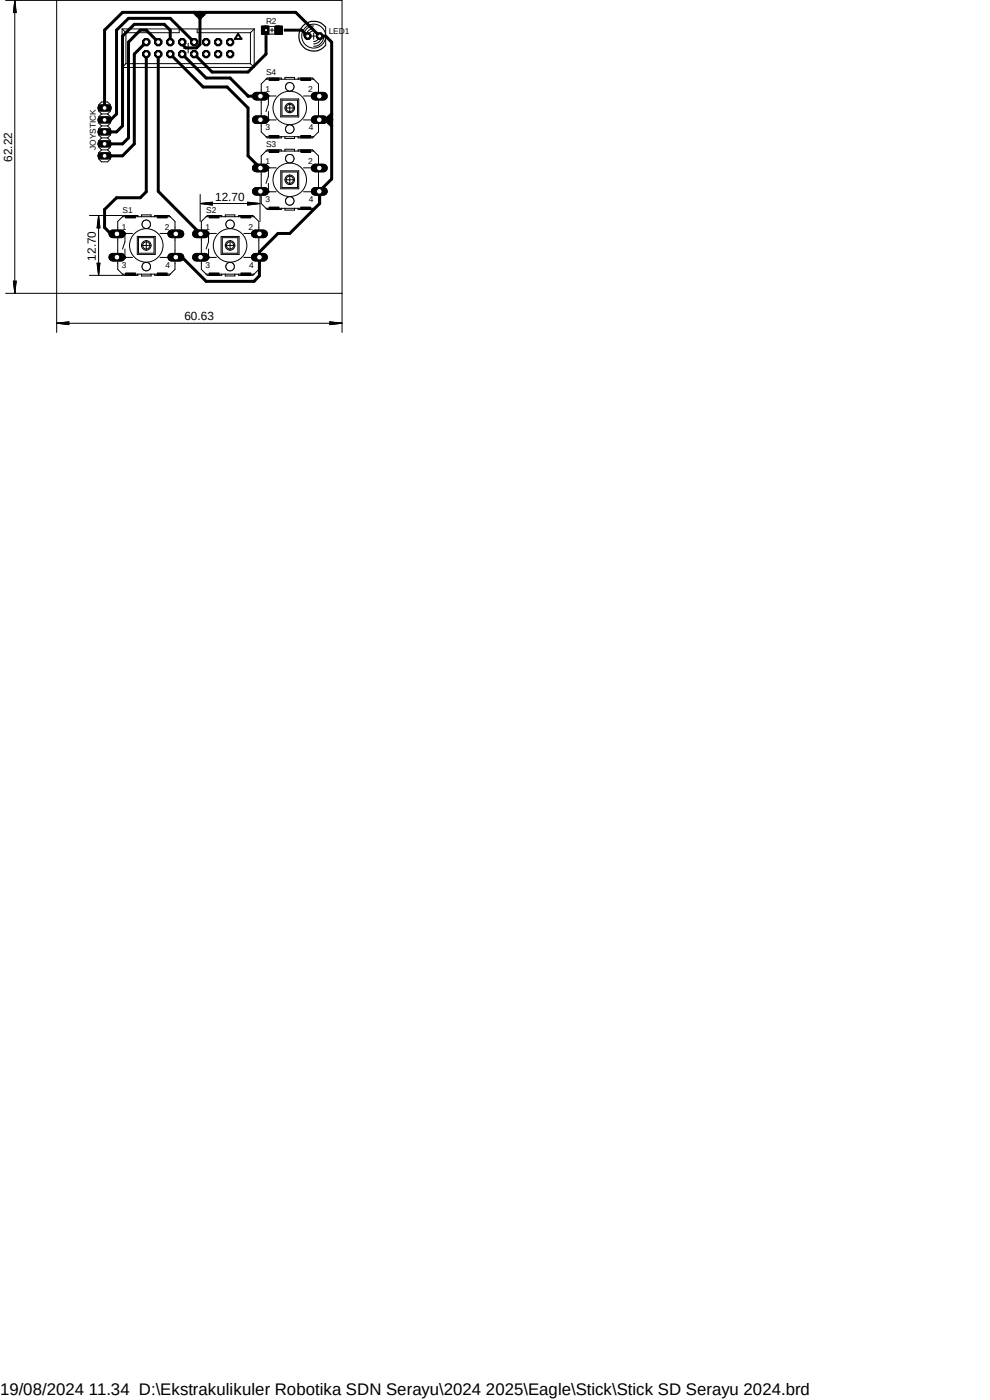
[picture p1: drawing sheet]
<svg xmlns="http://www.w3.org/2000/svg" width="210mm" height="297mm" viewBox="0 0 210 297" stroke-linecap="round" stroke-linejoin="round" font-family="sans-serif">
<defs><g id="words">
<text font-size="3.6" x="0" y="296">19/08/2024 11.34 D:\Ekstrakulikuler Robotika SDN Serayu\2024 2025\Eagle\Stick\Stick SD Serayu 2024.brd</text>
<g font-size="2.5">
<text x="2.6" y="34.3" transform="rotate(-90 2.6 34.3)">62.22</text>
<text x="45.6" y="42.6">12.70</text>
<text x="20.3" y="55.3" transform="rotate(-90 20.3 55.3)">12.70</text>
<text x="39.1" y="68">60.63</text>
</g>
<g font-size="1.8">
<text x="56.4" y="5.2">R2</text>
<text x="69.7" y="7.2">LED1</text>
<text x="56.4" y="15.9">S4</text>
<text x="56.3" y="19.6">1</text>
<text x="65.4" y="19.6">2</text>
<text x="56.3" y="27.6">3</text>
<text x="65.5" y="27.6">4</text>
<text x="20.4" y="31.9" transform="rotate(-90 20.4 31.9)">JOYSTICK</text>
<text x="56.3" y="34.8">1</text>
<text x="56.4" y="31.2">S3</text>
<text x="65.4" y="34.8">2</text>
<text x="26" y="45.1">S1</text>
<text x="43.7" y="45.1">S2</text>
<text x="56.3" y="42.8">3</text>
<text x="65.5" y="42.8">4</text>
<text x="25.9" y="48.8">1</text>
<text x="35" y="48.8">2</text>
<text x="43.6" y="48.8">1</text>
<text x="52.7" y="48.8">2</text>
<text x="25.9" y="56.8">3</text>
<text x="35.1" y="56.8">4</text>
<text x="43.6" y="56.8">3</text>
<text x="52.9" y="56.8">4</text>
</g>
</g></defs>
<path d="M0 0l74.8 70.7M74.8 0l-74.8 70.7" fill="none" stroke="#fff" stroke-width=".21"/>
<g fill="none" stroke="#000" stroke-width=".21">
<path d="M1.2 .1h10.8M3.1 .1v62M3.1 .1l.4 2.6h-.7zM3.1 .1l-.1 2.6M3.1 .1l.2 2.6M3.1 .1l-.2 2.6M3.1 .1l.3 2.6M55.5 5.5h1.6v1.8h-1.6zM58.3 5.5h1.6v1.8h-1.6zM2.8 59.6h.7l-.4 2.5zM2.9 59.6l.2 2.5M3 59.6l.1 2.5"/>
<path d="M3.3 59.6l-.2 2.5M3.4 59.6l-.3 2.5M19 45.7h7M19 58.4h7M20.6 55.8h.6l-.3 2.6zM20.7 55.8l.2 2.6M20.8 55.8l.1 2.6M20.9 45.8v12.6M20.9 45.8l.3 2.5h-.6zM20.9 45.8l-.1 2.5M20.9 45.8l.1 2.5M20.9 45.8l-.2 2.5"/>
<path d="M20.9 45.8l.3 2.5M21 55.8l-.1 2.6M21.2 55.8l-.3 2.6M42.5 41.2v5.8M42.5 43.2h12.6M42.5 43.2l2.5-.3v.6zM42.5 43.2l2.5 .1M42.5 43.2l2.5 .3M45 43.1l-2.5 .1M52.5 42.9l2.6 .3-2.6 .3zM52.5 43.1l2.6 .1M55.1 43.2l-2.6 .1"/>
<path d="M55.1 43.2l-2.6 .3M55.2 41.2v5.8M1.2 62.2h10.8v8.3M12.1 68.6h60.4M12.1 68.6l2.5-.4v.7zM12.1 68.6l2.5 .1M12.1 68.6l2.5 .2M14.6 68.5l-2.5 .1M14.6 68.3l-2.5 .3M70 68.2l2.5 .4-2.5 .3zM70 68.5l2.5 .1M70 68.3l2.5 .3"/>
<path d="M72.5 68.6l-2.5 .1M72.5 68.6l-2.5 .2M72.6 62.2v8.3"/>
</g>
<g fill="#000">
<path d="M55.5 5.5h1.6v1.8h-1.6z" fill-rule="evenodd"/>
<path d="M58.3 5.5h1.6v1.8h-1.6z" fill-rule="evenodd"/>
</g>
<path d="M21.4 33.1h1.5" fill="none" stroke="#000" stroke-width="1.5"/>
<circle cx="22.2" cy="33.1" r=".51" fill="#fff"/>
<circle cx="22.2" cy="33.1" r=".51" fill="none" stroke="#000" stroke-width=".21"/>
<path d="M21.4 30.5h1.5" fill="none" stroke="#000" stroke-width="1.5"/>
<circle cx="22.2" cy="30.5" r=".51" fill="#fff"/>
<circle cx="22.2" cy="30.5" r=".51" fill="none" stroke="#000" stroke-width=".21"/>
<path d="M21.4 28h1.5" fill="none" stroke="#000" stroke-width="1.5"/>
<circle cx="22.2" cy="28" r=".51" fill="#fff"/>
<circle cx="22.2" cy="28" r=".51" fill="none" stroke="#000" stroke-width=".21"/>
<path d="M21.4 25.4h1.5" fill="none" stroke="#000" stroke-width="1.5"/>
<circle cx="22.2" cy="25.4" r=".51" fill="#fff"/>
<circle cx="22.2" cy="25.4" r=".51" fill="none" stroke="#000" stroke-width=".21"/>
<path d="M21.4 22.9h1.5" fill="none" stroke="#000" stroke-width="1.5"/>
<circle cx="22.2" cy="22.9" r=".51" fill="#fff"/>
<g fill="none" stroke="#000" stroke-width=".21">
<path d="M65 7h.6l.4 .4v.6l-.4 .3h-.6l-.4-.3v-.6z"/>
<circle cx="22.2" cy="22.9" r=".51"/>
</g>
<path d="M65 7h.6l.4 .4v.6l-.4 .3h-.6l-.4-.3v-.6z" fill-rule="evenodd" fill="#000"/>
<circle cx="65.3" cy="7.7" r=".43" fill="#fff"/>
<g fill="none" stroke="#000" stroke-width=".21">
<path d="M67.5 7h.6l.4 .4v.6l-.4 .3h-.6l-.4-.3v-.6z"/>
<circle cx="65.3" cy="7.7" r=".43"/>
</g>
<path d="M67.5 7h.6l.4 .4v.6l-.4 .3h-.6l-.4-.3v-.6z" fill-rule="evenodd" fill="#000"/>
<circle cx="67.8" cy="7.7" r=".43" fill="#fff"/>
<circle cx="67.8" cy="7.7" r=".43" fill="none" stroke="#000" stroke-width=".21"/>
<path d="M23.9 54.6h1.8" fill="none" stroke="#000" stroke-width="1.8"/>
<circle cx="24.8" cy="54.6" r=".6" fill="#fff"/>
<circle cx="24.8" cy="54.6" r=".6" fill="none" stroke="#000" stroke-width=".21"/>
<path d="M36.4 54.6h1.8" fill="none" stroke="#000" stroke-width="1.8"/>
<circle cx="37.3" cy="54.6" r=".6" fill="#fff"/>
<circle cx="37.3" cy="54.6" r=".6" fill="none" stroke="#000" stroke-width=".21"/>
<path d="M23.9 49.6h1.8" fill="none" stroke="#000" stroke-width="1.8"/>
<circle cx="24.8" cy="49.6" r=".6" fill="#fff"/>
<circle cx="24.8" cy="49.6" r=".6" fill="none" stroke="#000" stroke-width=".21"/>
<path d="M36.4 49.6h1.8" fill="none" stroke="#000" stroke-width="1.8"/>
<circle cx="37.3" cy="49.6" r=".6" fill="#fff"/>
<circle cx="37.3" cy="49.6" r=".6" fill="none" stroke="#000" stroke-width=".21"/>
<path d="M41.7 54.6h1.8" fill="none" stroke="#000" stroke-width="1.8"/>
<circle cx="42.5" cy="54.6" r=".6" fill="#fff"/>
<circle cx="42.5" cy="54.6" r=".6" fill="none" stroke="#000" stroke-width=".21"/>
<path d="M54.1 54.6h1.8" fill="none" stroke="#000" stroke-width="1.8"/>
<circle cx="55" cy="54.6" r=".6" fill="#fff"/>
<circle cx="55" cy="54.6" r=".6" fill="none" stroke="#000" stroke-width=".21"/>
<path d="M41.7 49.6h1.8" fill="none" stroke="#000" stroke-width="1.8"/>
<circle cx="42.5" cy="49.6" r=".6" fill="#fff"/>
<circle cx="42.5" cy="49.6" r=".6" fill="none" stroke="#000" stroke-width=".21"/>
<path d="M54.1 49.6h1.8" fill="none" stroke="#000" stroke-width="1.8"/>
<circle cx="55" cy="49.6" r=".6" fill="#fff"/>
<circle cx="55" cy="49.6" r=".6" fill="none" stroke="#000" stroke-width=".21"/>
<path d="M54.4 40.6h1.7" fill="none" stroke="#000" stroke-width="1.8"/>
<circle cx="55.2" cy="40.6" r=".6" fill="#fff"/>
<circle cx="55.2" cy="40.6" r=".6" fill="none" stroke="#000" stroke-width=".21"/>
<path d="M66.8 40.6h1.8" fill="none" stroke="#000" stroke-width="1.8"/>
<circle cx="67.7" cy="40.6" r=".6" fill="#fff"/>
<circle cx="67.7" cy="40.6" r=".6" fill="none" stroke="#000" stroke-width=".21"/>
<path d="M54.4 35.6h1.7" fill="none" stroke="#000" stroke-width="1.8"/>
<circle cx="55.2" cy="35.6" r=".6" fill="#fff"/>
<circle cx="55.2" cy="35.6" r=".6" fill="none" stroke="#000" stroke-width=".21"/>
<path d="M66.8 35.6h1.8" fill="none" stroke="#000" stroke-width="1.8"/>
<circle cx="67.7" cy="35.6" r=".6" fill="#fff"/>
<circle cx="67.7" cy="35.6" r=".6" fill="none" stroke="#000" stroke-width=".21"/>
<path d="M54.4 25.4h1.7" fill="none" stroke="#000" stroke-width="1.8"/>
<circle cx="55.2" cy="25.4" r=".6" fill="#fff"/>
<circle cx="55.2" cy="25.4" r=".6" fill="none" stroke="#000" stroke-width=".21"/>
<path d="M66.8 25.4h1.8" fill="none" stroke="#000" stroke-width="1.8"/>
<circle cx="67.7" cy="25.4" r=".6" fill="#fff"/>
<circle cx="67.7" cy="25.4" r=".6" fill="none" stroke="#000" stroke-width=".21"/>
<path d="M54.4 20.4h1.7" fill="none" stroke="#000" stroke-width="1.8"/>
<circle cx="55.2" cy="20.4" r=".6" fill="#fff"/>
<circle cx="55.2" cy="20.4" r=".6" fill="none" stroke="#000" stroke-width=".21"/>
<path d="M66.8 20.4h1.8" fill="none" stroke="#000" stroke-width="1.8"/>
<circle cx="67.7" cy="20.4" r=".6" fill="#fff"/>
<g fill="none" stroke="#000" stroke-width=".21">
<path d="M48 8.6l.5-.4h.6l.5 .4v.6l-.5 .5h-.6l-.5-.5z"/>
<circle cx="67.7" cy="20.4" r=".6"/>
</g>
<path d="M48 8.6l.5-.4h.6l.5 .4v.6l-.5 .5h-.6l-.5-.5z" fill-rule="evenodd" fill="#000"/>
<circle cx="48.8" cy="8.9" r=".51" fill="#fff"/>
<g fill="none" stroke="#000" stroke-width=".21">
<path d="M48 11.2l.5-.5h.6l.5 .5v.6l-.5 .4h-.6l-.5-.4z"/>
<circle cx="48.8" cy="8.9" r=".51"/>
</g>
<path d="M48 11.2l.5-.5h.6l.5 .5v.6l-.5 .4h-.6l-.5-.4z" fill-rule="evenodd" fill="#000"/>
<circle cx="48.8" cy="11.5" r=".51" fill="#fff"/>
<g fill="none" stroke="#000" stroke-width=".21">
<path d="M45.5 8.6l.5-.4h.6l.4 .4v.6l-.4 .5h-.6l-.5-.5z"/>
<circle cx="48.8" cy="11.5" r=".51"/>
</g>
<path d="M45.5 8.6l.5-.4h.6l.4 .4v.6l-.4 .5h-.6l-.5-.5z" fill-rule="evenodd" fill="#000"/>
<circle cx="46.3" cy="8.9" r=".51" fill="#fff"/>
<g fill="none" stroke="#000" stroke-width=".21">
<path d="M45.5 11.2l.5-.5h.6l.4 .5v.6l-.4 .4h-.6l-.5-.4z"/>
<circle cx="46.3" cy="8.9" r=".51"/>
</g>
<path d="M45.5 11.2l.5-.5h.6l.4 .5v.6l-.4 .4h-.6l-.5-.4z" fill-rule="evenodd" fill="#000"/>
<circle cx="46.3" cy="11.5" r=".51" fill="#fff"/>
<g fill="none" stroke="#000" stroke-width=".21">
<path d="M43 8.6l.4-.4h.6l.5 .4v.6l-.5 .5h-.6l-.4-.5z"/>
<circle cx="46.3" cy="11.5" r=".51"/>
</g>
<path d="M43 8.6l.4-.4h.6l.5 .4v.6l-.5 .5h-.6l-.4-.5z" fill-rule="evenodd" fill="#000"/>
<circle cx="43.7" cy="8.9" r=".51" fill="#fff"/>
<g fill="none" stroke="#000" stroke-width=".21">
<path d="M43 11.2l.4-.5h.6l.5 .5v.6l-.5 .4h-.6l-.4-.4z"/>
<circle cx="43.7" cy="8.9" r=".51"/>
</g>
<path d="M43 11.2l.4-.5h.6l.5 .5v.6l-.5 .4h-.6l-.4-.4z" fill-rule="evenodd" fill="#000"/>
<circle cx="43.7" cy="11.5" r=".51" fill="#fff"/>
<g fill="none" stroke="#000" stroke-width=".21">
<path d="M40.4 8.6l.5-.4h.6l.5 .4v.6l-.5 .5h-.6l-.5-.5z"/>
<circle cx="43.7" cy="11.5" r=".51"/>
</g>
<path d="M40.4 8.6l.5-.4h.6l.5 .4v.6l-.5 .5h-.6l-.5-.5z" fill-rule="evenodd" fill="#000"/>
<circle cx="41.2" cy="8.9" r=".51" fill="#fff"/>
<g fill="none" stroke="#000" stroke-width=".21">
<path d="M40.4 11.2l.5-.5h.6l.5 .5v.6l-.5 .4h-.6l-.5-.4z"/>
<circle cx="41.2" cy="8.9" r=".51"/>
</g>
<path d="M40.4 11.2l.5-.5h.6l.5 .5v.6l-.5 .4h-.6l-.5-.4z" fill-rule="evenodd" fill="#000"/>
<circle cx="41.2" cy="11.5" r=".51" fill="#fff"/>
<g fill="none" stroke="#000" stroke-width=".21">
<path d="M37.9 8.6l.5-.4h.5l.5 .4v.6l-.5 .5h-.5l-.5-.5z"/>
<circle cx="41.2" cy="11.5" r=".51"/>
</g>
<path d="M37.9 8.6l.5-.4h.5l.5 .4v.6l-.5 .5h-.5l-.5-.5z" fill-rule="evenodd" fill="#000"/>
<circle cx="38.6" cy="8.9" r=".51" fill="#fff"/>
<g fill="none" stroke="#000" stroke-width=".21">
<path d="M37.9 11.2l.5-.5h.5l.5 .5v.6l-.5 .4h-.5l-.5-.4z"/>
<circle cx="38.6" cy="8.9" r=".51"/>
</g>
<path d="M37.9 11.2l.5-.5h.5l.5 .5v.6l-.5 .4h-.5l-.5-.4z" fill-rule="evenodd" fill="#000"/>
<circle cx="38.6" cy="11.5" r=".51" fill="#fff"/>
<g fill="none" stroke="#000" stroke-width=".21">
<path d="M35.3 8.6l.5-.4h.6l.5 .4v.6l-.5 .5h-.6l-.5-.5z"/>
<circle cx="38.6" cy="11.5" r=".51"/>
</g>
<path d="M35.3 8.6l.5-.4h.6l.5 .4v.6l-.5 .5h-.6l-.5-.5z" fill-rule="evenodd" fill="#000"/>
<circle cx="36.1" cy="8.9" r=".51" fill="#fff"/>
<g fill="none" stroke="#000" stroke-width=".21">
<path d="M35.3 11.2l.5-.5h.6l.5 .5v.6l-.5 .4h-.6l-.5-.4z"/>
<circle cx="36.1" cy="8.9" r=".51"/>
</g>
<path d="M35.3 11.2l.5-.5h.6l.5 .5v.6l-.5 .4h-.6l-.5-.4z" fill-rule="evenodd" fill="#000"/>
<circle cx="36.1" cy="11.5" r=".51" fill="#fff"/>
<g fill="none" stroke="#000" stroke-width=".21">
<path d="M32.8 8.6l.5-.4h.6l.4 .4v.6l-.4 .5h-.6l-.5-.5z"/>
<circle cx="36.1" cy="11.5" r=".51"/>
</g>
<path d="M32.8 8.6l.5-.4h.6l.4 .4v.6l-.4 .5h-.6l-.5-.5z" fill-rule="evenodd" fill="#000"/>
<circle cx="33.6" cy="8.9" r=".51" fill="#fff"/>
<g fill="none" stroke="#000" stroke-width=".21">
<path d="M32.8 11.2l.5-.5h.6l.4 .5v.6l-.4 .4h-.6l-.5-.4z"/>
<circle cx="33.6" cy="8.9" r=".51"/>
</g>
<path d="M32.8 11.2l.5-.5h.6l.4 .5v.6l-.4 .4h-.6l-.5-.4z" fill-rule="evenodd" fill="#000"/>
<circle cx="33.6" cy="11.5" r=".51" fill="#fff"/>
<g fill="none" stroke="#000" stroke-width=".21">
<path d="M30.3 8.6l.4-.4h.6l.5 .4v.6l-.5 .5h-.6l-.4-.5z"/>
<circle cx="33.6" cy="11.5" r=".51"/>
</g>
<path d="M30.3 8.6l.4-.4h.6l.5 .4v.6l-.5 .5h-.6l-.4-.5z" fill-rule="evenodd" fill="#000"/>
<circle cx="31" cy="8.9" r=".51" fill="#fff"/>
<g fill="none" stroke="#000" stroke-width=".21">
<path d="M30.3 11.2l.4-.5h.6l.5 .5v.6l-.5 .4h-.6l-.4-.4z"/>
<circle cx="31" cy="8.9" r=".51"/>
</g>
<path d="M30.3 11.2l.4-.5h.6l.5 .5v.6l-.5 .4h-.6l-.4-.4z" fill-rule="evenodd" fill="#000"/>
<circle cx="31" cy="11.5" r=".51" fill="#fff"/>
<g fill="none" stroke="#000" stroke-width=".21">
<path d="M58.4 5.8h1.2v1.2h-1.2z"/>
<circle cx="31" cy="11.5" r=".51"/>
</g>
<path d="M58.4 5.8h1.2v1.2h-1.2z" fill-rule="evenodd" fill="#000"/>
<circle cx="59" cy="6.4" r=".17" fill="#fff"/>
<g fill="none" stroke="#000" stroke-width=".21">
<path d="M55.9 5.8h1.1v1.1h-1.1z"/>
<circle cx="59" cy="6.4" r=".17"/>
</g>
<path d="M55.9 5.8h1.1v1.1h-1.1z" fill-rule="evenodd" fill="#000"/>
<circle cx="56.4" cy="6.4" r=".33" fill="#fff"/>
<g fill="none" stroke="#000" stroke-width=".21">
<path d="M25.9 6.1h28M25.9 6.1v8.2M25.9 14.3h28M25.9 6.1l.8 .8M26.7 13.5h26.4M26.7 6.9v6.6M26.7 6.9h11.3M26.7 13.5l-.8 .8M38 6.2v.7M38.9 10.2h2M39.9 9.2v2M41.8 6.2v.7"/>
<path d="M41.8 6.9h11.3M53.1 6.9v6.6M53.1 13.5l.8 .8M53.9 6.1v8.2M53.9 6.1l-.8 .8M56 5.5h.7v1.8h-.7zM56.3 6.4h.1M56.4 16.8h10.1M56.7 7.2h1.9M56.7 5.6h1.9M57.1 16.6h2.1v.5h-2.1zM57.3 6.4h.8"/>
<path d="M57.7 6v.8M58.6 5.5h.8v1.8h-.8zM59 6.4h.1M59.7 16.8v-.2h-3l-1.3 1.2v10.2l1.3 1.3h3v-.3M60.5 16.8v-.4h2v.4M63.2 16.8v-.2h3.1l1.3 1.2v10.2l-1.3 1.3h-3.1v-.3M63.8 16.6h2.1v.5h-2.1zM65.9 7.7h1.3M66.5 6.5a1.21 1.21 0 0 0-1.1 1.2M66.5 6a1.74 1.74 0 0 0-1.6 1.7M66.5 5.5a2.17 2.17 0 0 0-2.1 2.2M66.5 7v1.3"/>
<path d="M67.7 7.7a1.12 1.12 0 0 1-1.2 1.1M68.2 7.7a1.59 1.59 0 0 1-1.7 1.6M68.7 7.7a2.17 2.17 0 0 1-2.2 2.1M69.1 5.8v3.8M21.5 24.2l-.6-.7v-1.2l.6-.7h1.3l.7 .7v1.2l-.7 .7M21.5 24.2l-.6 .6v1.3l.6 .6M21.5 26.7l-.6 .6v1.3l.6 .7M21.5 29.3l-.6 .6v1.3l.6 .6M21.5 31.8l-.6 .6v1.3l.6 .6h1.3l.7-.6v-1.3l-.7-.6M21.5 24.2h1.3M21.5 26.7h1.3M21.5 31.8h1.3"/>
<path d="M21.5 29.3h1.3M21.6 28h1.1M21.9 25.2h.5v.5h-.5zM21.9 27.7h.5v.5h-.5zM21.9 30.3h.5v.5h-.5zM21.9 32.8h.5v.5h-.5zM21.9 22.6h.5v.6h-.5zM22.2 27.4v1.1M22.8 24.2l.7 .6v1.3l-.7 .6M22.8 26.7l.7 .6v1.3l-.7 .7M22.8 29.3l.7 .6v1.3l-.7 .6M54.9 35.2h.5v.9h-.5z"/>
<path d="M54.9 20h.5v.9h-.5zM54.9 24.9h.5v.9h-.5zM56.4 32h10.1M56.4 29h10.1M56.4 35.6h2.2M56.4 20.4h2.2M56.4 25.4h2.2M56.8 35.4h.3v.3h-.3l-.1-.1h.3h-.3zM56.8 20.2h.3v.3h-.3l-.1-.1h.3h-.3zM56.8 25.3h.3v.3h-.3l-.1-.2h.3h-.3zM56.9 20.4v1.7l-.5 1.6M56.9 23.7v1.7"/>
<path d="M56.9 35.6v1.8l-.5 1.5M56.9 38.9v1.8M57.1 31.8h2.1v.5h-2.1zM57.1 28.7h2.1v.6h-2.1zM59.6 36.2h3.8v3.8h-3.8zM59.6 21h3.8v3.8h-3.8zM59.7 32v-.2h-3l-1.3 1.3v10.1l1.3 1.2h3v-.2M59.8 36.5h3.3v3.3h-3.3zM59.8 21.3h3.3v3.3h-3.3zM60.5 29v.4h2v-.4M60.5 32v-.3h2v.3M60.5 38.1h2"/>
<path d="M60.5 22.9h2M61.5 21.9v2M61.5 37.1v2.1M63.2 32v-.2h3.1l1.3 1.3v10.1l-1.3 1.2h-3.1v-.2M63.8 31.8h2.1v.5h-2.1zM63.8 28.7h2.1v.6h-2.1zM64.4 35.6h2.1M64.4 20.4h2.1M64.4 25.4h2.1M67.6 35.2h.5v.9h-.5zM67.6 24.9h.5v.9h-.5zM67.6 20h.5v.9h-.5z"/>
<path d="M24.5 49.2h.5v.8h-.5zM24.5 54.1h.5v.9h-.5zM26 46h10.1M26 58.2h10.1M26 49.5h2.1M26 54.6h2.1M26.3 49.4h.3v.3h-.3v-.2h.2h-.2zM26.3 54.5h.3v.3h-.3v-.2h.2h-.2zM26.5 49.5v1.8l-.5 1.5M26.5 52.8v1.8M26.6 45.7h2.1v.5h-2.1zM26.6 57.9h2.1v.5h-2.1z"/>
<path d="M29.1 50.2h3.8v3.8h-3.8zM29.3 46v-.3h-3.1l-1.2 1.3v10.1l1.2 1.3h3.1v-.2M29.4 50.4h3.3v3.3h-3.3zM30 46v-.4h2v.4M30 58.2v.3h2v-.3M30 52.1h2M31 51.1v2M32.8 46v-.3h3.1l1.2 1.3v10.1l-1.2 1.3h-3.1v-.2M33.4 45.7h2.1v.5h-2.1zM33.4 57.9h2.1v.5h-2.1zM34 49.5h2.1M34 54.6h2.1"/>
<path d="M37.1 54.1h.5v.9h-.5zM37.1 49.2h.5v.8h-.5zM42.2 49.2h.5v.8h-.5zM42.2 54.1h.5v.9h-.5zM43.7 46h10.2M43.7 58.2h10.2M43.7 49.5h2.2M43.7 54.6h2.2M44.1 49.4h.3v.3h-.3l-.1-.2h.3l-.1 .1-.2-.1zM44.1 54.5h.3v.3h-.3l-.1-.2h.3h-.3zM44.2 49.5v1.8l-.5 1.5M44.2 52.8v1.8"/>
<path d="M44.4 45.7h2.1v.5h-2.1zM44.4 57.9h2.1v.5h-2.1zM46.9 50.2h3.8v3.8h-3.8zM47 46v-.3h-3l-1.3 1.3v10.1l1.3 1.3h3v-.2M47.2 50.4h3.3v3.3h-3.3zM47.8 46v-.4h2v.4M47.8 58.2v.3h2v-.3M47.8 52.1h2M48.8 51.1v2M50.6 46v-.3h3l1.3 1.3v10.1l-1.3 1.3h-3v-.2M51.1 45.7h2.1v.5h-2.1zM51.1 57.9h2.1v.5h-2.1z"/>
<path d="M51.7 49.5h2.2M51.7 54.6h2.2M54.9 54.1h.5v.9h-.5zM54.9 49.2h.5v.8h-.5zM54.9 40.2h.5v.8h-.5zM56.4 44.2h10.1M56.4 40.7h2.2M56.8 40.5h.3v.3h-.3l-.1-.1h.3h-.3zM57.1 43.9h2.1v.5h-2.1zM60.5 44.2v.4h2v-.4M63.8 43.9h2.1v.5h-2.1zM64.4 40.7h2.1"/>
<path d="M67.6 40.2h.5v.8h-.5zM67.7 40.6l.1 .1"/>
<circle cx="56.4" cy="6.4" r=".33"/>
<circle cx="66.5" cy="7.7" r="2.54"/>
<circle cx="61.5" cy="22.9" r=".76"/>
<circle cx="61.5" cy="38.1" r=".76"/>
<circle cx="61.5" cy="38.1" r="1.01"/>
<circle cx="61.5" cy="22.9" r="1.01"/>
<circle cx="61.5" cy="38.1" r="3.6"/>
<circle cx="61.5" cy="22.9" r="3.6"/>
<circle cx="31" cy="52.1" r=".76"/>
<circle cx="31" cy="52.1" r="1.01"/>
<circle cx="31" cy="52.1" r="3.6"/>
<circle cx="48.8" cy="52.1" r=".76"/>
<circle cx="48.8" cy="52.1" r="1.01"/>
<circle cx="48.8" cy="52.1" r="3.6"/>
</g>
<path d="M69.1 5.8a3.2 3.2 0 0 0-4.7-.5 3.2 3.2 0 0 0 0 4.7 3.2 3.2 0 0 0 4.7-.4" fill="none" stroke="#000" stroke-width=".25"/>
<g fill="#000">
<path d="M56 5.5h.7v1.8h-.7z" fill-rule="evenodd"/>
<path d="M57.1 16.6h2.1v.5h-2.1z" fill-rule="evenodd"/>
<path d="M58.6 5.5h.8v1.8h-.8z" fill-rule="evenodd"/>
<path d="M63.8 16.6h2.1v.5h-2.1z" fill-rule="evenodd"/>
<path d="M21.9 25.2h.5v.5h-.5z" fill-rule="evenodd"/>
<path d="M21.9 27.7h.5v.5h-.5z" fill-rule="evenodd"/>
<path d="M21.9 30.3h.5v.5h-.5z" fill-rule="evenodd"/>
<path d="M21.9 32.8h.5v.5h-.5z" fill-rule="evenodd"/>
<path d="M21.9 22.6h.5v.6h-.5z" fill-rule="evenodd"/>
<path d="M54.9 35.2h.5v.9h-.5z" fill-rule="evenodd"/>
<path d="M54.9 20h.5v.9h-.5z" fill-rule="evenodd"/>
<path d="M54.9 24.9h.5v.9h-.5z" fill-rule="evenodd"/>
<path d="M56.8 35.4h.3v.3h-.3l-.1-.1h.3h-.3z" fill-rule="evenodd"/>
<path d="M56.8 20.2h.3v.3h-.3l-.1-.1h.3h-.3z" fill-rule="evenodd"/>
<path d="M56.8 25.3h.3v.3h-.3l-.1-.2h.3h-.3z" fill-rule="evenodd"/>
<path d="M57.1 31.8h2.1v.5h-2.1z" fill-rule="evenodd"/>
<path d="M57.1 28.7h2.1v.6h-2.1z" fill-rule="evenodd"/>
<path d="M63.8 31.8h2.1v.5h-2.1z" fill-rule="evenodd"/>
<path d="M63.8 28.7h2.1v.6h-2.1z" fill-rule="evenodd"/>
<path d="M67.6 35.2h.5v.9h-.5z" fill-rule="evenodd"/>
<path d="M67.6 24.9h.5v.9h-.5z" fill-rule="evenodd"/>
<path d="M67.6 20h.5v.9h-.5z" fill-rule="evenodd"/>
<path d="M24.5 49.2h.5v.8h-.5z" fill-rule="evenodd"/>
<path d="M24.5 54.1h.5v.9h-.5z" fill-rule="evenodd"/>
<path d="M26.3 49.4h.3v.3h-.3v-.2h.2h-.2z" fill-rule="evenodd"/>
<path d="M26.3 54.5h.3v.3h-.3v-.2h.2h-.2z" fill-rule="evenodd"/>
<path d="M26.6 45.7h2.1v.5h-2.1z" fill-rule="evenodd"/>
<path d="M26.6 57.9h2.1v.5h-2.1z" fill-rule="evenodd"/>
<path d="M33.4 45.7h2.1v.5h-2.1z" fill-rule="evenodd"/>
<path d="M33.4 57.9h2.1v.5h-2.1z" fill-rule="evenodd"/>
<path d="M37.1 54.1h.5v.9h-.5z" fill-rule="evenodd"/>
<path d="M37.1 49.2h.5v.8h-.5z" fill-rule="evenodd"/>
<path d="M42.2 49.2h.5v.8h-.5z" fill-rule="evenodd"/>
<path d="M42.2 54.1h.5v.9h-.5z" fill-rule="evenodd"/>
<path d="M44.1 49.4h.3v.3h-.3l-.1-.2h.3l-.1 .1-.2-.1z" fill-rule="evenodd"/>
<path d="M44.1 54.5h.3v.3h-.3l-.1-.2h.3h-.3z" fill-rule="evenodd"/>
<path d="M44.4 45.7h2.1v.5h-2.1z" fill-rule="evenodd"/>
<path d="M44.4 57.9h2.1v.5h-2.1z" fill-rule="evenodd"/>
<path d="M51.1 45.7h2.1v.5h-2.1z" fill-rule="evenodd"/>
<path d="M51.1 57.9h2.1v.5h-2.1z" fill-rule="evenodd"/>
<path d="M54.9 54.1h.5v.9h-.5z" fill-rule="evenodd"/>
<path d="M54.9 49.2h.5v.8h-.5z" fill-rule="evenodd"/>
<path d="M54.9 40.2h.5v.8h-.5z" fill-rule="evenodd"/>
<path d="M56.8 40.5h.3v.3h-.3l-.1-.1h.3h-.3z" fill-rule="evenodd"/>
<path d="M57.1 43.9h2.1v.5h-2.1z" fill-rule="evenodd"/>
<path d="M63.8 43.9h2.1v.5h-2.1z" fill-rule="evenodd"/>
<path d="M67.6 40.2h.5v.8h-.5z" fill-rule="evenodd"/>
</g>
<path d="M50.5 7.2l.7 1.1h-1.4z" fill="none" stroke="#000" stroke-width=".42"/>
<g fill="none" stroke="#000" stroke-width=".64">
<path d="M31 11.5v29.2l-1.2 1.3h-5.1l-2.5 2.4v3.9l1.3 1.3h1.3M31 8.9l-2.5 2.6v19l-2.5 2.6h-3.8M33.6 8.9l-2.6-2.5h-1.2l-2.5 2.5v20.4l-1.3 1.2h-3.8M33.6 11.5v29.1l8.9 9M36.1 8.9v-2.5l-1.3-1.2h-6.3l-2.5 2.5v19l-1.3 1.3h-2.5M36.1 11.5l7 7h5.1l4.4 4.4v10.2l2.6 2.5M38.7 11.5l5 5.1h5.1l3.8 3.8h2.6M41.2 8.9l-5.1-5h-8.8l-2.6 2.5v17.8l-1.2 1.2h-1.3M41.2 2.6l1.2 1.3 .7-.7M42.4 2.7l-.6 .6M43.1 3.2l-.7-.6v6.8l-.7 .8h-2.3l-.7-.8v-.5M43.7 2.6l-.6 .6"/>
<path d="M56.4 6.4v5.1l-3.8 3.8h-7.6l-3.8-3.8M59 6.4h5l1.3 1.3M22.2 22.9v-16.5l3.8-3.8h36.7l5.1 5.1h1.3l1.3 1.2v16.5M67.7 25.4h2.6M69 25.4l1.4 1.3M69.7 24.8l.7 .6M70.3 25.4h.1M70.4 25.4v12.6l-2.7 2.6M70.4 25.4h-.1M70.4 24.2l-1.3 1.2M70.4 25.4l-.7 .7M67.8 40.7v2.5l-6.3 6.3h-2.5l-4 4v5l-1.1 1.2h-10.2l-5.1-5.1h-1.3"/>
</g>
<path d="M21.4 33.1h1.5" fill="none" stroke="#000" stroke-width="1.5"/>
<circle cx="22.2" cy="33.1" r=".51" fill="#fff"/>
<circle cx="22.2" cy="33.1" r=".51" fill="none" stroke="#000" stroke-width=".21"/>
<path d="M21.4 30.5h1.5" fill="none" stroke="#000" stroke-width="1.5"/>
<circle cx="22.2" cy="30.5" r=".51" fill="#fff"/>
<circle cx="22.2" cy="30.5" r=".51" fill="none" stroke="#000" stroke-width=".21"/>
<path d="M21.4 28h1.5" fill="none" stroke="#000" stroke-width="1.5"/>
<circle cx="22.2" cy="28" r=".51" fill="#fff"/>
<circle cx="22.2" cy="28" r=".51" fill="none" stroke="#000" stroke-width=".21"/>
<path d="M21.4 25.4h1.5" fill="none" stroke="#000" stroke-width="1.5"/>
<circle cx="22.2" cy="25.4" r=".51" fill="#fff"/>
<circle cx="22.2" cy="25.4" r=".51" fill="none" stroke="#000" stroke-width=".21"/>
<path d="M21.4 22.9h1.5" fill="none" stroke="#000" stroke-width="1.5"/>
<circle cx="22.2" cy="22.9" r=".51" fill="#fff"/>
<g fill="none" stroke="#000" stroke-width=".21">
<path d="M65 7h.6l.4 .4v.6l-.4 .3h-.6l-.4-.3v-.6z"/>
<circle cx="22.2" cy="22.9" r=".51"/>
</g>
<path d="M65 7h.6l.4 .4v.6l-.4 .3h-.6l-.4-.3v-.6z" fill-rule="evenodd" fill="#000"/>
<circle cx="65.3" cy="7.7" r=".43" fill="#fff"/>
<g fill="none" stroke="#000" stroke-width=".21">
<path d="M67.5 7h.6l.4 .4v.6l-.4 .3h-.6l-.4-.3v-.6z"/>
<circle cx="65.3" cy="7.7" r=".43"/>
</g>
<path d="M67.5 7h.6l.4 .4v.6l-.4 .3h-.6l-.4-.3v-.6z" fill-rule="evenodd" fill="#000"/>
<circle cx="67.8" cy="7.7" r=".43" fill="#fff"/>
<circle cx="67.8" cy="7.7" r=".43" fill="none" stroke="#000" stroke-width=".21"/>
<path d="M23.9 54.6h1.8" fill="none" stroke="#000" stroke-width="1.8"/>
<circle cx="24.8" cy="54.6" r=".6" fill="#fff"/>
<circle cx="24.8" cy="54.6" r=".6" fill="none" stroke="#000" stroke-width=".21"/>
<path d="M36.4 54.6h1.8" fill="none" stroke="#000" stroke-width="1.8"/>
<circle cx="37.3" cy="54.6" r=".6" fill="#fff"/>
<circle cx="37.3" cy="54.6" r=".6" fill="none" stroke="#000" stroke-width=".21"/>
<path d="M23.9 49.6h1.8" fill="none" stroke="#000" stroke-width="1.8"/>
<circle cx="24.8" cy="49.6" r=".6" fill="#fff"/>
<circle cx="24.8" cy="49.6" r=".6" fill="none" stroke="#000" stroke-width=".21"/>
<path d="M36.4 49.6h1.8" fill="none" stroke="#000" stroke-width="1.8"/>
<circle cx="37.3" cy="49.6" r=".6" fill="#fff"/>
<circle cx="37.3" cy="49.6" r=".6" fill="none" stroke="#000" stroke-width=".21"/>
<path d="M41.7 54.6h1.8" fill="none" stroke="#000" stroke-width="1.8"/>
<circle cx="42.5" cy="54.6" r=".6" fill="#fff"/>
<circle cx="42.5" cy="54.6" r=".6" fill="none" stroke="#000" stroke-width=".21"/>
<path d="M54.1 54.6h1.8" fill="none" stroke="#000" stroke-width="1.8"/>
<circle cx="55" cy="54.6" r=".6" fill="#fff"/>
<circle cx="55" cy="54.6" r=".6" fill="none" stroke="#000" stroke-width=".21"/>
<path d="M41.7 49.6h1.8" fill="none" stroke="#000" stroke-width="1.8"/>
<circle cx="42.5" cy="49.6" r=".6" fill="#fff"/>
<circle cx="42.5" cy="49.6" r=".6" fill="none" stroke="#000" stroke-width=".21"/>
<path d="M54.1 49.6h1.8" fill="none" stroke="#000" stroke-width="1.8"/>
<circle cx="55" cy="49.6" r=".6" fill="#fff"/>
<circle cx="55" cy="49.6" r=".6" fill="none" stroke="#000" stroke-width=".21"/>
<path d="M54.4 40.6h1.7" fill="none" stroke="#000" stroke-width="1.8"/>
<circle cx="55.2" cy="40.6" r=".6" fill="#fff"/>
<circle cx="55.2" cy="40.6" r=".6" fill="none" stroke="#000" stroke-width=".21"/>
<path d="M66.8 40.6h1.8" fill="none" stroke="#000" stroke-width="1.8"/>
<circle cx="67.7" cy="40.6" r=".6" fill="#fff"/>
<circle cx="67.7" cy="40.6" r=".6" fill="none" stroke="#000" stroke-width=".21"/>
<path d="M54.4 35.6h1.7" fill="none" stroke="#000" stroke-width="1.8"/>
<circle cx="55.2" cy="35.6" r=".6" fill="#fff"/>
<circle cx="55.2" cy="35.6" r=".6" fill="none" stroke="#000" stroke-width=".21"/>
<path d="M66.8 35.6h1.8" fill="none" stroke="#000" stroke-width="1.8"/>
<circle cx="67.7" cy="35.6" r=".6" fill="#fff"/>
<circle cx="67.7" cy="35.6" r=".6" fill="none" stroke="#000" stroke-width=".21"/>
<path d="M54.4 25.4h1.7" fill="none" stroke="#000" stroke-width="1.8"/>
<circle cx="55.2" cy="25.4" r=".6" fill="#fff"/>
<circle cx="55.2" cy="25.4" r=".6" fill="none" stroke="#000" stroke-width=".21"/>
<path d="M66.8 25.4h1.8" fill="none" stroke="#000" stroke-width="1.8"/>
<circle cx="67.7" cy="25.4" r=".6" fill="#fff"/>
<circle cx="67.7" cy="25.4" r=".6" fill="none" stroke="#000" stroke-width=".21"/>
<path d="M54.4 20.4h1.7" fill="none" stroke="#000" stroke-width="1.8"/>
<circle cx="55.2" cy="20.4" r=".6" fill="#fff"/>
<circle cx="55.2" cy="20.4" r=".6" fill="none" stroke="#000" stroke-width=".21"/>
<path d="M66.8 20.4h1.8" fill="none" stroke="#000" stroke-width="1.8"/>
<circle cx="67.7" cy="20.4" r=".6" fill="#fff"/>
<g fill="none" stroke="#000" stroke-width=".21">
<path d="M48 8.6l.5-.4h.6l.5 .4v.6l-.5 .5h-.6l-.5-.5z"/>
<circle cx="67.7" cy="20.4" r=".6"/>
</g>
<path d="M48 8.6l.5-.4h.6l.5 .4v.6l-.5 .5h-.6l-.5-.5z" fill-rule="evenodd" fill="#000"/>
<circle cx="48.8" cy="8.9" r=".51" fill="#fff"/>
<g fill="none" stroke="#000" stroke-width=".21">
<path d="M48 11.2l.5-.5h.6l.5 .5v.6l-.5 .4h-.6l-.5-.4z"/>
<circle cx="48.8" cy="8.9" r=".51"/>
</g>
<path d="M48 11.2l.5-.5h.6l.5 .5v.6l-.5 .4h-.6l-.5-.4z" fill-rule="evenodd" fill="#000"/>
<circle cx="48.8" cy="11.5" r=".51" fill="#fff"/>
<g fill="none" stroke="#000" stroke-width=".21">
<path d="M45.5 8.6l.5-.4h.6l.4 .4v.6l-.4 .5h-.6l-.5-.5z"/>
<circle cx="48.8" cy="11.5" r=".51"/>
</g>
<path d="M45.5 8.6l.5-.4h.6l.4 .4v.6l-.4 .5h-.6l-.5-.5z" fill-rule="evenodd" fill="#000"/>
<circle cx="46.3" cy="8.9" r=".51" fill="#fff"/>
<g fill="none" stroke="#000" stroke-width=".21">
<path d="M45.5 11.2l.5-.5h.6l.4 .5v.6l-.4 .4h-.6l-.5-.4z"/>
<circle cx="46.3" cy="8.9" r=".51"/>
</g>
<path d="M45.5 11.2l.5-.5h.6l.4 .5v.6l-.4 .4h-.6l-.5-.4z" fill-rule="evenodd" fill="#000"/>
<circle cx="46.3" cy="11.5" r=".51" fill="#fff"/>
<g fill="none" stroke="#000" stroke-width=".21">
<path d="M43 8.6l.4-.4h.6l.5 .4v.6l-.5 .5h-.6l-.4-.5z"/>
<circle cx="46.3" cy="11.5" r=".51"/>
</g>
<path d="M43 8.6l.4-.4h.6l.5 .4v.6l-.5 .5h-.6l-.4-.5z" fill-rule="evenodd" fill="#000"/>
<circle cx="43.7" cy="8.9" r=".51" fill="#fff"/>
<g fill="none" stroke="#000" stroke-width=".21">
<path d="M43 11.2l.4-.5h.6l.5 .5v.6l-.5 .4h-.6l-.4-.4z"/>
<circle cx="43.7" cy="8.9" r=".51"/>
</g>
<path d="M43 11.2l.4-.5h.6l.5 .5v.6l-.5 .4h-.6l-.4-.4z" fill-rule="evenodd" fill="#000"/>
<circle cx="43.7" cy="11.5" r=".51" fill="#fff"/>
<g fill="none" stroke="#000" stroke-width=".21">
<path d="M40.4 8.6l.5-.4h.6l.5 .4v.6l-.5 .5h-.6l-.5-.5z"/>
<circle cx="43.7" cy="11.5" r=".51"/>
</g>
<path d="M40.4 8.6l.5-.4h.6l.5 .4v.6l-.5 .5h-.6l-.5-.5z" fill-rule="evenodd" fill="#000"/>
<circle cx="41.2" cy="8.9" r=".51" fill="#fff"/>
<g fill="none" stroke="#000" stroke-width=".21">
<path d="M40.4 11.2l.5-.5h.6l.5 .5v.6l-.5 .4h-.6l-.5-.4z"/>
<circle cx="41.2" cy="8.9" r=".51"/>
</g>
<path d="M40.4 11.2l.5-.5h.6l.5 .5v.6l-.5 .4h-.6l-.5-.4z" fill-rule="evenodd" fill="#000"/>
<circle cx="41.2" cy="11.5" r=".51" fill="#fff"/>
<g fill="none" stroke="#000" stroke-width=".21">
<path d="M37.9 8.6l.5-.4h.5l.5 .4v.6l-.5 .5h-.5l-.5-.5z"/>
<circle cx="41.2" cy="11.5" r=".51"/>
</g>
<path d="M37.9 8.6l.5-.4h.5l.5 .4v.6l-.5 .5h-.5l-.5-.5z" fill-rule="evenodd" fill="#000"/>
<circle cx="38.6" cy="8.9" r=".51" fill="#fff"/>
<g fill="none" stroke="#000" stroke-width=".21">
<path d="M37.9 11.2l.5-.5h.5l.5 .5v.6l-.5 .4h-.5l-.5-.4z"/>
<circle cx="38.6" cy="8.9" r=".51"/>
</g>
<path d="M37.9 11.2l.5-.5h.5l.5 .5v.6l-.5 .4h-.5l-.5-.4z" fill-rule="evenodd" fill="#000"/>
<circle cx="38.6" cy="11.5" r=".51" fill="#fff"/>
<g fill="none" stroke="#000" stroke-width=".21">
<path d="M35.3 8.6l.5-.4h.6l.5 .4v.6l-.5 .5h-.6l-.5-.5z"/>
<circle cx="38.6" cy="11.5" r=".51"/>
</g>
<path d="M35.3 8.6l.5-.4h.6l.5 .4v.6l-.5 .5h-.6l-.5-.5z" fill-rule="evenodd" fill="#000"/>
<circle cx="36.1" cy="8.9" r=".51" fill="#fff"/>
<g fill="none" stroke="#000" stroke-width=".21">
<path d="M35.3 11.2l.5-.5h.6l.5 .5v.6l-.5 .4h-.6l-.5-.4z"/>
<circle cx="36.1" cy="8.9" r=".51"/>
</g>
<path d="M35.3 11.2l.5-.5h.6l.5 .5v.6l-.5 .4h-.6l-.5-.4z" fill-rule="evenodd" fill="#000"/>
<circle cx="36.1" cy="11.5" r=".51" fill="#fff"/>
<g fill="none" stroke="#000" stroke-width=".21">
<path d="M32.8 8.6l.5-.4h.6l.4 .4v.6l-.4 .5h-.6l-.5-.5z"/>
<circle cx="36.1" cy="11.5" r=".51"/>
</g>
<path d="M32.8 8.6l.5-.4h.6l.4 .4v.6l-.4 .5h-.6l-.5-.5z" fill-rule="evenodd" fill="#000"/>
<circle cx="33.6" cy="8.9" r=".51" fill="#fff"/>
<g fill="none" stroke="#000" stroke-width=".21">
<path d="M32.8 11.2l.5-.5h.6l.4 .5v.6l-.4 .4h-.6l-.5-.4z"/>
<circle cx="33.6" cy="8.9" r=".51"/>
</g>
<path d="M32.8 11.2l.5-.5h.6l.4 .5v.6l-.4 .4h-.6l-.5-.4z" fill-rule="evenodd" fill="#000"/>
<circle cx="33.6" cy="11.5" r=".51" fill="#fff"/>
<g fill="none" stroke="#000" stroke-width=".21">
<path d="M30.3 8.6l.4-.4h.6l.5 .4v.6l-.5 .5h-.6l-.4-.5z"/>
<circle cx="33.6" cy="11.5" r=".51"/>
</g>
<path d="M30.3 8.6l.4-.4h.6l.5 .4v.6l-.5 .5h-.6l-.4-.5z" fill-rule="evenodd" fill="#000"/>
<circle cx="31" cy="8.9" r=".51" fill="#fff"/>
<g fill="none" stroke="#000" stroke-width=".21">
<path d="M30.3 11.2l.4-.5h.6l.5 .5v.6l-.5 .4h-.6l-.4-.4z"/>
<circle cx="31" cy="8.9" r=".51"/>
</g>
<path d="M30.3 11.2l.4-.5h.6l.5 .5v.6l-.5 .4h-.6l-.4-.4z" fill-rule="evenodd" fill="#000"/>
<circle cx="31" cy="11.5" r=".51" fill="#fff"/>
<g fill="none" stroke="#000" stroke-width=".21">
<path d="M58.4 5.8h1.2v1.2h-1.2z"/>
<circle cx="31" cy="11.5" r=".51"/>
</g>
<path d="M58.4 5.8h1.2v1.2h-1.2z" fill-rule="evenodd" fill="#000"/>
<circle cx="59" cy="6.4" r=".17" fill="#fff"/>
<g fill="none" stroke="#000" stroke-width=".21">
<path d="M55.9 5.8h1.1v1.1h-1.1z"/>
<circle cx="59" cy="6.4" r=".17"/>
</g>
<path d="M55.9 5.8h1.1v1.1h-1.1z" fill-rule="evenodd" fill="#000"/>
<circle cx="56.4" cy="6.4" r=".33" fill="#fff"/>
<g fill="none" stroke="#000" stroke-width=".21">
<path d="M12 .1h60.6v62.1h-60.6z"/>
<circle cx="56.4" cy="6.4" r=".33"/>
<circle cx="31" cy="56.6" r=".89"/>
</g>
<circle cx="31" cy="56.6" r=".89" fill="#fff"/>
<g fill="none" stroke="#000" stroke-width=".21">
<circle cx="31" cy="47.6" r=".89"/>
<circle cx="31" cy="56.6" r=".89"/>
</g>
<circle cx="31" cy="47.6" r=".89" fill="#fff"/>
<g fill="none" stroke="#000" stroke-width=".21">
<circle cx="31" cy="47.6" r=".89"/>
<circle cx="48.8" cy="56.6" r=".89"/>
</g>
<circle cx="48.8" cy="56.6" r=".89" fill="#fff"/>
<g fill="none" stroke="#000" stroke-width=".21">
<circle cx="48.8" cy="47.6" r=".89"/>
<circle cx="48.8" cy="56.6" r=".89"/>
</g>
<circle cx="48.8" cy="47.6" r=".89" fill="#fff"/>
<g fill="none" stroke="#000" stroke-width=".21">
<circle cx="48.8" cy="47.6" r=".89"/>
<circle cx="61.5" cy="42.6" r=".89"/>
</g>
<circle cx="61.5" cy="42.6" r=".89" fill="#fff"/>
<g fill="none" stroke="#000" stroke-width=".21">
<circle cx="61.5" cy="33.7" r=".89"/>
<circle cx="61.5" cy="42.6" r=".89"/>
</g>
<circle cx="61.5" cy="33.7" r=".89" fill="#fff"/>
<g fill="none" stroke="#000" stroke-width=".21">
<circle cx="61.5" cy="33.7" r=".89"/>
<circle cx="61.5" cy="27.4" r=".89"/>
</g>
<circle cx="61.5" cy="27.4" r=".89" fill="#fff"/>
<g fill="none" stroke="#000" stroke-width=".21">
<circle cx="61.5" cy="18.4" r=".89"/>
<circle cx="61.5" cy="27.4" r=".89"/>
</g>
<circle cx="61.5" cy="18.4" r=".89" fill="#fff"/>
<circle cx="61.5" cy="18.4" r=".89" fill="none" stroke="#000" stroke-width=".21"/>
<use href="#words"/>
</svg>
